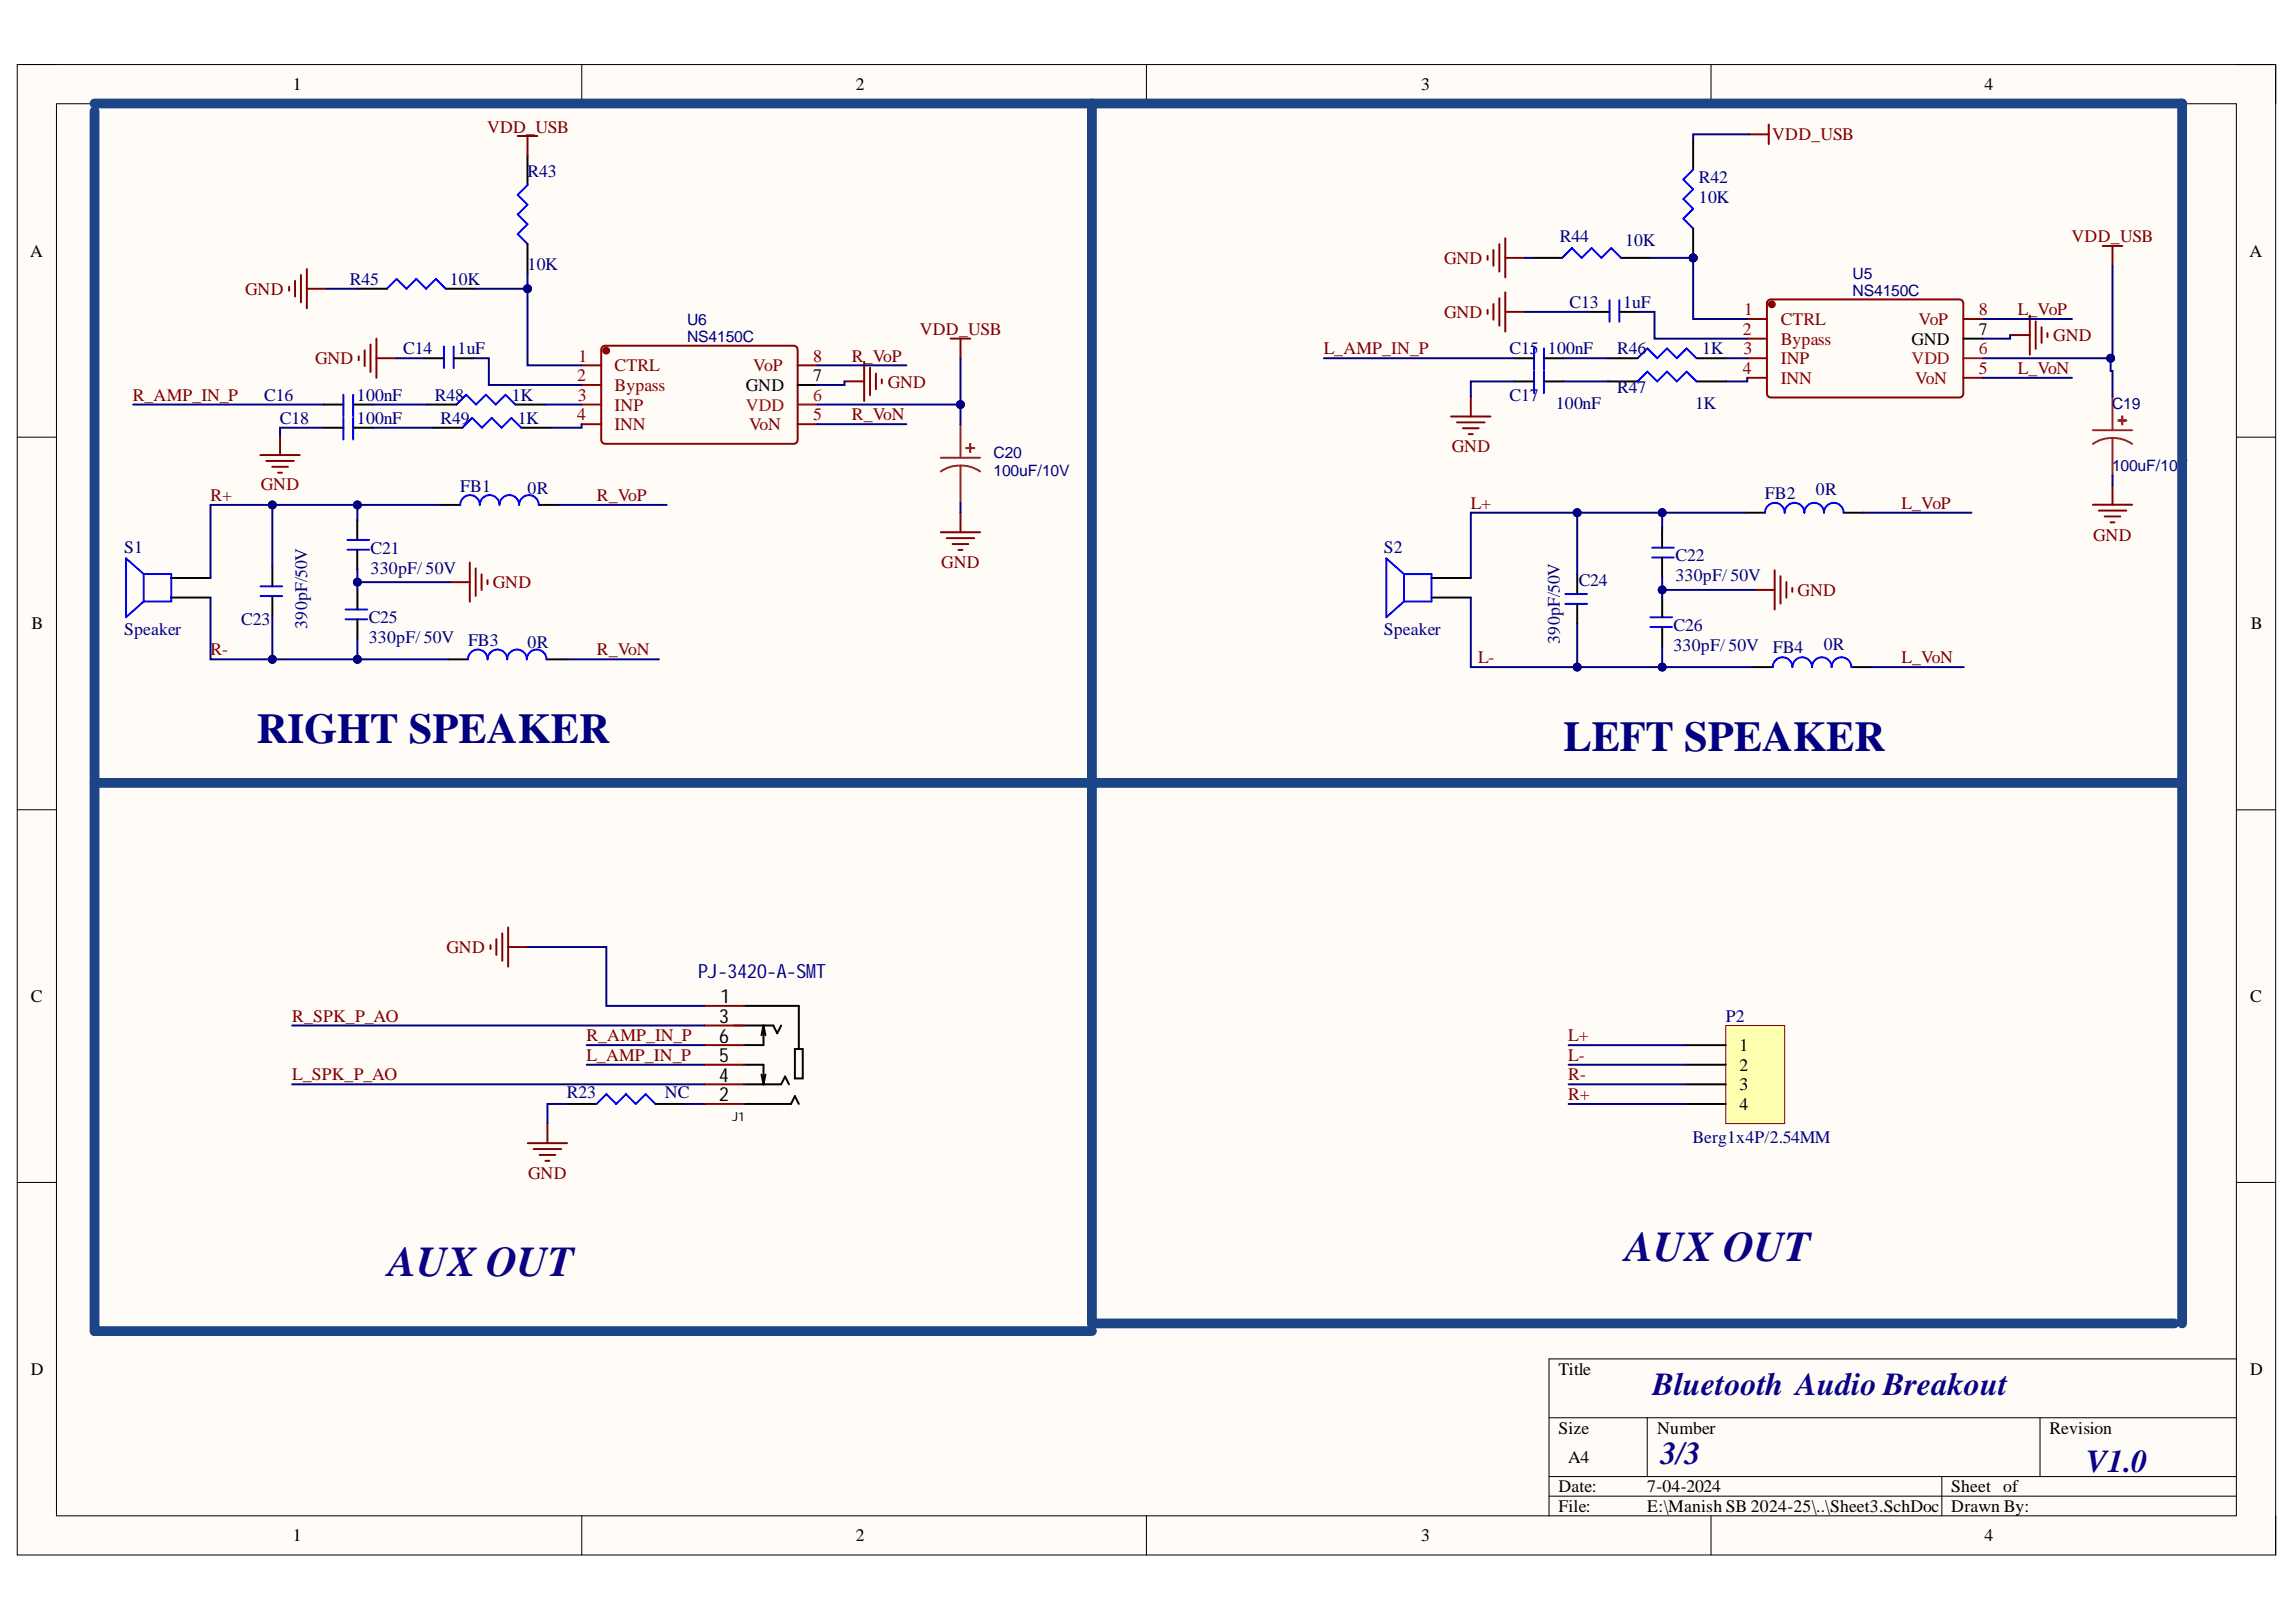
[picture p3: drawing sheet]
<svg xmlns="http://www.w3.org/2000/svg" width="297mm" height="210mm" viewBox="0 0 297 210" stroke-linecap="round" stroke-linejoin="round" font-family="sans-serif">
<defs><g id="words">
<g font-size="5.5" fill="#000080">
<text x="33.2" y="96.1">RIGHT SPEAKER</text>
<text x="202.3" y="97.2">LEFT SPEAKER</text>
</g>
<g font-size="5.5" fill="#0c0087">
<text x="50.2" y="165.1">AUX OUT</text>
<text x="210.2" y="163.1">AUX OUT</text>
</g>
<g font-size="4.1" fill="#0c0087">
<text x="213.8" y="180.5">Bluetooth Audio Breakout</text>
<text x="214.8" y="189.5">3/3</text>
<text x="269.9" y="190.5">V1.0</text>
</g>
<text font-size="2.5" fill="#000080" x="90.3" y="126.6">PJ-3420-A-SMT</text>
<g font-size="2.5">
<text x="93.2" y="129.8">1</text>
<text x="93" y="134.9">6</text>
<text x="93" y="132.4">3</text>
<text x="93" y="137.5">5</text>
<text x="93" y="140">4</text>
<text x="93" y="142.5">2</text>
</g>
<g font-size="2.3">
<text x="37.9" y="11.7">1</text>
<text x="110.7" y="11.7">2</text>
<text x="183.9" y="11.7">3</text>
<text x="256.8" y="11.7">4</text>
<text x="3.9" y="33.3">A</text>
<text x="291" y="33.3">A</text>
<text x="247.3" y="44.6">GND</text>
<text x="256" y="43.3">7</text>
<text x="96.5" y="50.6">GND</text>
<text x="105.2" y="49.3">7</text>
<text x="4.1" y="81.4">B</text>
<text x="291.2" y="81.4">B</text>
<text x="4" y="129.7">C</text>
<text x="291.1" y="129.7">C</text>
<text x="225" y="136">1</text>
<text x="225" y="138.5">2</text>
<text x="225" y="141.1">3</text>
<text x="225" y="143.6">4</text>
<text x="4" y="177.9">D</text>
<text x="201.6" y="177.9">Title</text>
<text x="291.1" y="177.9">D</text>
<text x="201.6" y="185.5">Size</text>
<text x="214.4" y="185.5">Number</text>
<text x="265.1" y="185.5">Revision</text>
<text x="202.9" y="189.3">A4</text>
<text x="201.6" y="193.1">Date:</text>
<text x="201.6" y="195.7">File:</text>
<text x="213.1" y="193.1">7-04-2024</text>
<text x="213.1" y="195.7">E:\Manish SB 2024-25\..\Sheet3.SchDoc</text>
<text x="252.4" y="193.1">Sheet of</text>
<text x="252.4" y="195.7">Drawn By:</text>
<text x="37.9" y="199.5">1</text>
<text x="110.7" y="199.5">2</text>
<text x="183.9" y="199.5">3</text>
<text x="256.8" y="199.5">4</text>
</g>
<g font-size="2.3" fill="#800000">
<text x="63" y="17.2">VDD_USB</text>
<text x="229.3" y="18.2">VDD_USB</text>
<text x="186.8" y="34.1">GND</text>
<text x="268" y="31.3">VDD_USB</text>
<text x="31.7" y="38.2">GND</text>
<text x="186.8" y="41.1">GND</text>
<text x="261.1" y="40.8">L_VoP</text>
<text x="40.8" y="47.1">GND</text>
<text x="110.2" y="46.8">R_VoP</text>
<text x="119" y="43.3">VDD_USB</text>
<text x="171.3" y="45.9">L_AMP_IN_P</text>
<text x="265.6" y="44.2">GND</text>
<text x="17.2" y="51.9">R_AMP_IN_P</text>
<text x="114.8" y="50.2">GND</text>
<text x="261.1" y="48.4">L_VoN</text>
<text x="110.2" y="54.4">R_VoN</text>
<text x="187.8" y="58.5">GND</text>
<text x="27.2" y="64.9">R+</text>
<text x="33.7" y="63.4">GND</text>
<text x="77.2" y="64.9">R_VoP</text>
<text x="190.3" y="65.9">L+</text>
<text x="246" y="65.9">L_VoP</text>
<text x="270.8" y="70">GND</text>
<text x="63.8" y="76.1">GND</text>
<text x="121.8" y="73.5">GND</text>
<text x="232.6" y="77.1">GND</text>
<text x="27.2" y="84.8">R-</text>
<text x="77.2" y="84.8">R_VoN</text>
<text x="191.2" y="85.8">L-</text>
<text x="246" y="85.8">L_VoN</text>
<text x="57.8" y="123.3">GND</text>
<text x="37.8" y="132.2">R_SPK_P_AO</text>
<text x="75.9" y="134.7">R_AMP_IN_P</text>
<text x="75.9" y="137.3">L_AMP_IN_P</text>
<text x="202.9" y="134.7">L+</text>
<text x="202.9" y="137.3">L-</text>
<text x="37.8" y="139.8">L_SPK_P_AO</text>
<text x="202.9" y="139.8">R-</text>
<text x="202.9" y="142.4">R+</text>
<text x="68.3" y="152.6">GND</text>
</g>
<g font-size="2.3" fill="#000080">
<text x="68.2" y="22.9">R43</text>
<text x="219.8" y="23.7">R42</text>
<text x="219.8" y="26.3">10K</text>
<text x="68.2" y="34.9">10K</text>
<text x="201.8" y="31.3">R44</text>
<text x="210.2" y="31.9">10K</text>
<text x="45.2" y="36.9">R45</text>
<text x="58.2" y="36.9">10K</text>
<text x="203.1" y="39.9">C13</text>
<text x="210" y="39.9">1uF</text>
<text x="52.2" y="45.9">C14</text>
<text x="59.2" y="45.9">1uF</text>
<text x="195.3" y="45.9">C15</text>
<text x="200.3" y="45.9">100nF</text>
<text x="209.2" y="45.9">R46</text>
<text x="220.2" y="45.9">1K</text>
<text x="34.2" y="51.9">C16</text>
<text x="46.2" y="51.9">100nF</text>
<text x="56.2" y="51.9">R48</text>
<text x="66.2" y="51.9">1K</text>
<text x="195.3" y="51.9">C17</text>
<text x="201.3" y="52.9">100nF</text>
<text x="209.2" y="50.9">R47</text>
<text x="219.3" y="52.9">1K</text>
<text x="36.2" y="54.9">C18</text>
<text x="46.2" y="54.9">100nF</text>
<text x="57" y="54.9">R49</text>
<text x="67" y="54.9">1K</text>
<text x="59.5" y="63.6">FB1</text>
<text x="68.2" y="63.9">0R</text>
<text x="228.3" y="64.6">FB2</text>
<text x="234.9" y="64.1">0R</text>
<text x="16.1" y="71.6">S1</text>
<text x="48" y="71.6">C21</text>
<text x="179" y="71.6">S2</text>
<text x="48" y="74.3">330pF/ 50V</text>
<text x="204.2" y="75.9">C24</text>
<text x="216.8" y="72.7">C22</text>
<text x="216.8" y="75.2">330pF/ 50V</text>
<text x="16.1" y="82.2">Speaker</text>
<text x="31.2" y="80.8">C23</text>
<text x="39.7" y="81.4" transform="rotate(-90 39.7 81.4)">390pF/50V</text>
<text x="47.7" y="80.7">C25</text>
<text x="47.7" y="83.2">330pF/ 50V</text>
<text x="60.6" y="83.6">FB3</text>
<text x="68.2" y="83.9">0R</text>
<text x="179" y="82.2">Speaker</text>
<text x="201.8" y="83.3" transform="rotate(-90 201.8 83.3)">390pF/50V</text>
<text x="216.5" y="81.7">C26</text>
<text x="216.5" y="84.2">330pF/ 50V</text>
<text x="229.4" y="84.6">FB4</text>
<text x="236" y="84.1">0R</text>
<text x="223.3" y="132.2">P2</text>
<text x="73.3" y="142.1">R23</text>
<text x="86" y="142.1">NC</text>
<text x="219" y="147.9">Berg1x4P/2.54MM</text>
</g>
<g font-size="2.3" fill="#800">
<text x="225.6" y="40.8">1</text>
<text x="256" y="40.8">8</text>
<text x="74.8" y="46.8">1</text>
<text x="105.2" y="46.8">8</text>
<text x="225.5" y="43.3">2</text>
<text x="225.5" y="45.9">3</text>
<text x="230.4" y="42.1">CTRL</text>
<text x="230.4" y="44.6">Bypass</text>
<text x="230.4" y="47.1">INP</text>
<text x="248.2" y="42.1">VoP</text>
<text x="74.7" y="49.3">2</text>
<text x="74.8" y="51.9">3</text>
<text x="79.5" y="48.1">CTRL</text>
<text x="79.5" y="50.6">Bypass</text>
<text x="79.5" y="53.1">INP</text>
<text x="97.4" y="48.1">VoP</text>
<text x="225.5" y="48.4">4</text>
<text x="230.4" y="49.7">INN</text>
<text x="247.8" y="49.7">VoN</text>
<text x="256" y="48.4">5</text>
<text x="74.7" y="54.4">4</text>
<text x="79.5" y="55.7">INN</text>
<text x="96.9" y="55.7">VoN</text>
<text x="105.2" y="54.4">5</text>
</g>
<g font-size="2.3" fill="#f00">
<text x="247.3" y="47.1">VDD</text>
<text x="256" y="45.9">6</text>
<text x="96.5" y="53.1">VDD</text>
<text x="105.2" y="51.9">6</text>
</g>
<g font-size="2" fill="#000080">
<text x="239.7" y="36.1">U5</text>
<text x="239.7" y="38.3">NS4150C</text>
<text x="88.9" y="42.1">U6</text>
<text x="88.9" y="44.3">NS4150C</text>
<text x="273.2" y="53">C19</text>
<text x="128.5" y="59.3">C20</text>
<text x="128.5" y="61.6">100uF/10V</text>
<text x="273.2" y="60.9">100uF/10V</text>
</g>
<text font-size="1.6" x="94.7" y="145.1">J1</text>
</g></defs>
<path d="M2.2 8.4h292.2v192.8h-292.2z" fill-rule="evenodd" fill="#fffcf8"/>
<path d="M2.2 8.4h292.2v192.8h-292.2z" fill="none" stroke="#000" stroke-width=".13"/>
<path d="M7.3 13.4h282v182.8h-282z" fill-rule="evenodd" fill="#fffcf8"/>
<g fill="none" stroke="#000" stroke-width=".13">
<path d="M2.2 8.3h5.1M7.3 13.4h282v182.8h-282zM75.3 8.3v5.1M148.3 8.3v5.1M221.4 8.4v5M289.3 8.4h5.1v5M2.2 56.6h5.1M289.3 56.6h5.1M2.2 104.8h5.1M289.3 104.8h5.1M2.2 153h5.1M289.3 153h5.1"/>
<path d="M289.3 175.9h-88.9v20.3M75.3 196.2v5M148.3 196.2v5M200.4 183.5h88.9M200.4 191.1h88.9M200.4 193.6h88.9M213.1 183.5v7.6M221.4 196.2v5M251.2 191.1v5.1M263.9 183.5v7.6M294.4 196.2v5"/>
</g>
<path d="M77.9 45l.1-.2 .3-.1h24.4l.2 .1 .2 .2 .1 .2v11.7l-.1 .3-.2 .2h-.2h-24.4h-.3l-.1-.2-.1-.3v-11.7z" fill="none" stroke="#800" stroke-width=".25"/>
<circle cx="78.4" cy="45.4" r=".38" fill="#800"/>
<g fill="none" stroke="#800" stroke-width=".25">
<path d="M228.8 38.8l.3-.1h24.4l.2 .1 .2 .2 .1 .3v11.6l-.1 .3-.2 .2h-.2h-24.4h-.3l-.1-.2-.1-.3v-11.6l.1-.3zM75.2 47.3h2.6M75.2 49.8h2.6M75.2 52.4h2.6M75.2 54.9h2.6M103.2 47.3h2.5M103.2 54.9h2.5"/>
<circle cx="78.4" cy="45.4" r=".38"/>
</g>
<path d="M103.2 52.4h2.5" fill="none" stroke="#f00" stroke-width=".25"/>
<g fill="none" stroke="#000" stroke-width=".25">
<path d="M68.2 20.1v3.8M68.2 31.6v3.8M41.9 52.4h2.5M41.9 55.4h2.5M45.7 52.4h2.5M45.7 55.4h2.5M54.9 46.4h2.5M58.7 46.4h2.5M103.2 49.8h2.5M22.2 77.3h5M22.2 74.8h5M35.2 73.3v2.6"/>
<path d="M35.2 77.1v2.6M46.2 67.3v2.6M46.2 71.1v2.6M46.2 76.3v2.6M57 65.3h2.5M69.7 65.3h2.5M46.2 80.1v2.6M58 85.3h2.5M70.7 85.3h2.5"/>
</g>
<g fill="none" stroke="#00f" stroke-width=".25">
<path d="M68.2 23.9l-1.2 1.3 1.2 1.3-1.2 1.3 1.2 1.2-1.2 1.3 1.2 1.3M44.4 51.1v2.8M44.4 54.1v2.8M45.7 51.1v2.8M45.7 54.1v2.8M57.4 44.8v2.8M58.7 44.8v2.8M18.6 74.3l-2.3-2v7.6l2.3-2.1M18.6 74.3v3.5M18.6 74.3h3.6v3.5h-3.6M33.7 77.1h2.8M33.7 75.9h2.8"/>
<path d="M44.7 78.9h2.8M44.9 69.9h2.8M44.9 71.1h2.8M59.5 65.3a1.27 1.27 0 0 1 1.3-1.2 1.27 1.27 0 0 1 1.3 1.2 1.27 1.27 0 0 1 1.3-1.2 1.27 1.27 0 0 1 1.2 1.2 1.27 1.27 0 0 1 1.3-1.2 1.27 1.27 0 0 1 1.3 1.2 1.27 1.27 0 0 1 1.2-1.2 1.27 1.27 0 0 1 1.3 1.2M44.7 80.1h2.8M60.5 85.3a1.27 1.27 0 0 1 1.3-1.2 1.27 1.27 0 0 1 1.3 1.2 1.27 1.27 0 0 1 1.3-1.2 1.27 1.27 0 0 1 1.2 1.2 1.27 1.27 0 0 1 1.3-1.2 1.27 1.27 0 0 1 1.3 1.2 1.27 1.27 0 0 1 1.2-1.2 1.27 1.27 0 0 1 1.3 1.2"/>
</g>
<g fill="none" stroke="#800000" stroke-width=".25">
<path d="M67 17.6h2.5M68.2 17.6v2.5M46.4 46.1v.5M47.2 45.3v2.1M47.9 44.6v3.5M48.7 43.8v5.1M48.7 46.4h2.5M109.3 49.4h2.5M111.8 46.8v5.1M112.6 47.6v3.5M113.3 48.3v2.1M114.1 49.1v.5"/>
<path d="M58.2 75.3h2.6M60.8 72.8v5.1M61.5 73.6v3.5M62.3 74.3v2.1M63.1 75.1v.5"/>
</g>
<circle cx="229.2" cy="39.4" r=".38" fill="#800"/>
<g fill="none" stroke="#800" stroke-width=".25">
<path d="M226 41.3h2.6M226 43.8h2.6M226 46.4h2.6M226 48.9h2.6M254 41.3h2.5M254 48.9h2.5"/>
<circle cx="229.2" cy="39.4" r=".38"/>
</g>
<path d="M254 46.4h2.5" fill="none" stroke="#f00" stroke-width=".25"/>
<g fill="none" stroke="#000" stroke-width=".25">
<path d="M195.9 46.4h2.6M195.9 49.4h2.6M199.7 46.4h2.6M199.7 49.4h2.6M205.7 40.4h2.5M209.5 40.4h2.5M254 43.8h2.5M185.2 77.3h5.1M185.2 74.8h5.1M204 74.3v2.6M204 78.1v2.6M215 68.3v2.6"/>
<path d="M215 72.1v2.6M215 77.3v2.6M225.8 66.4h2.6M238.5 66.4h2.6M215 81.1v2.6M226.8 86.3h2.5M239.5 86.3h2.6"/>
</g>
<g fill="none" stroke="#00f" stroke-width=".25">
<path d="M208.2 38.8v2.8M209.5 38.8v2.8M198.5 45.1v2.8M198.5 48.1v2.8M199.7 45.1v2.8M199.7 48.1v2.8M181.6 74.3l-2.2-2v7.6l2.2-2.1M181.6 74.3v3.5M181.6 74.3h3.6v3.5h-3.6M202.5 78.1h2.8M202.5 76.9h2.8M213.5 79.9h2.8"/>
<path d="M213.8 70.9h2.8M213.8 72.1h2.8M228.4 66.4a1.27 1.27 0 0 1 1.2-1.3 1.27 1.27 0 0 1 1.3 1.3 1.27 1.27 0 0 1 1.3-1.3 1.27 1.27 0 0 1 1.2 1.3 1.27 1.27 0 0 1 1.3-1.3 1.27 1.27 0 0 1 1.3 1.3 1.27 1.27 0 0 1 1.2-1.3 1.27 1.27 0 0 1 1.3 1.3M213.5 81.1h2.8M229.3 86.3a1.27 1.27 0 0 1 1.3-1.2 1.27 1.27 0 0 1 1.3 1.2 1.27 1.27 0 0 1 1.3-1.2 1.27 1.27 0 0 1 1.2 1.2 1.27 1.27 0 0 1 1.3-1.2 1.27 1.27 0 0 1 1.3 1.2 1.27 1.27 0 0 1 1.2-1.2 1.27 1.27 0 0 1 1.3 1.2"/>
</g>
<path d="M193.2 39.3v2.1M194 38.6v3.5M194.7 37.8v5.1M192.5 40.1v.5M194.7 40.4h2.6M227.1 76.3h2.5M229.6 73.8v5.1M230.3 74.6v3.5M231.1 75.3v2.1M231.9 76.1v.5" fill="none" stroke="#800000" stroke-width=".25"/>
<circle cx="219" cy="33.4" r=".51" fill="#000080"/>
<circle cx="219" cy="33.4" r=".51" fill="none" stroke="#000080" stroke-width=".13"/>
<path d="M219 24.5l-1.2 1.3 1.2 1.2-1.2 1.3 1.2 1.3" fill="none" stroke="#00f" stroke-width=".25"/>
<path d="M219 18.1v3.8M219 29.6v3.8" fill="none" stroke="#000" stroke-width=".25"/>
<circle cx="219" cy="33.4" r=".51" fill="#000080"/>
<circle cx="219" cy="33.4" r=".51" fill="none" stroke="#000080" stroke-width=".13"/>
<path d="M50 37.4l1.3-1.3 1.3 1.3 1.3-1.3 1.2 1.3 1.3-1.3 1.3 1.3M202.1 33.4l1.3-1.3 1.2 1.3 1.3-1.3 1.3 1.3 1.2-1.3 1.3 1.3M219 21.9l-1.2 1.3 1.2 1.3M59.1 52.4l1.2-1.3 1.3 1.3 1.3-1.3 1.2 1.3 1.3-1.3 1.3 1.3M59.8 55.4l1.3-1.3 1.2 1.3 1.3-1.3 1.3 1.3 1.3-1.3 1.2 1.3M211.9 49.4l1.2-1.3 1.3 1.3 1.3-1.3 1.2 1.3 1.3-1.3 1.3 1.3M211.9 46.4l1.2-1.3 1.3 1.3 1.3-1.3 1.2 1.3 1.3-1.3 1.3 1.3" fill="none" stroke="#00f" stroke-width=".25"/>
<g fill="none" stroke="#800000" stroke-width=".25">
<path d="M226.3 17.4h2.5M228.8 16.1v2.6M37.4 37.1v.5M38.2 36.3v2.1M38.9 35.6v3.5M39.7 34.8v5.1M39.7 37.4h2.5M192.5 33.1v.5M193.2 32.4v2M194 31.6v3.5M194.7 30.8v5.1M194.7 33.4h2.6"/>
<path d="M272 31.8h2.6M273.3 31.8v2.6M260.1 43.4h2.5M262.6 40.8v5.1M263.4 41.6v3.5M264.1 42.3v2.1M264.9 43.1v.5M121.7 68.9h5.1M122.5 69.6h3.5M123.2 70.4h2.1M124 71.2h.5M124.3 66.3v2.6"/>
</g>
<path d="M46.2 37.4h3.8M57.7 37.4h3.8M198.3 33.4h3.8M209.7 33.4h3.8M55.2 52.4h3.9M56 55.4h3.8M66.7 52.4h3.8M67.4 55.4h3.8M208 49.4h3.9M208 46.4h3.9M219.5 49.4h3.8M219.5 46.4h3.8" fill="none" stroke="#000" stroke-width=".25"/>
<path d="M125.5 57.5v1z" fill-rule="evenodd" fill="#8d2323"/>
<path d="M125.5 57.5v1z" fill="none" stroke="#8d2323" stroke-width=".25"/>
<path d="M125 58h1z" fill-rule="evenodd" fill="#8d2323"/>
<path d="M121.7 59.2h5.1M124.3 54.9v4.3M125 58h1zM124.3 60.3a4.2 4.2 0 0 1 2.5 .7M124.3 60.3a4.1 4.1 0 0 0-2.6 .7M124.3 60.3v4.8" fill="none" stroke="#8d2323" stroke-width=".25"/>
<path d="M270.8 65.3h5M271.5 66.1h3.6M272.3 66.8h2M273 67.6h.6M273.3 62.8v2.5" fill="none" stroke="#800000" stroke-width=".25"/>
<path d="M274.5 53.9l.1 1z" fill-rule="evenodd" fill="#8d2323"/>
<path d="M274.5 53.9l.1 1z" fill="none" stroke="#8d2323" stroke-width=".25"/>
<path d="M274.1 54.4h1z" fill-rule="evenodd" fill="#8d2323"/>
<path d="M270.8 55.7h5M273.3 56.7a4.1 4.1 0 0 1 2.5 .7M273.3 56.7a4.1 4.1 0 0 0-2.5 .7M273.3 51.4v4.3M273.3 56.7v4.8M274.1 54.4h1z" fill="none" stroke="#8d2323" stroke-width=".25"/>
<path d="M12.2 14.4v157.9h129.1M12.2 13.4h270.1v157.9M141.3 13.4v157.9h140M12.2 101.3h270.1" fill="none" stroke="#1c4587" stroke-width="1.3"/>
<path d="M33.7 58.9h5.1M34.5 59.7h3.5M36.2 56.4v2.5M123 43.8h2.5M124.3 43.8v2.6M187.7 53.9h5.1M188.5 54.7h3.6M189.3 55.4h2M190 56.2h.5M190.3 51.4v2.5M35.2 60.4h2M36 61.2h.5" fill="none" stroke="#800000" stroke-width=".25"/>
<path d="M223.3 132.7h7.6v12.7h-7.6z" fill-rule="evenodd" fill="#ffffb0"/>
<path d="M223.3 132.7h7.6v12.7h-7.6z" fill="none" stroke="#800000" stroke-width=".13"/>
<g fill="none" stroke="#000" stroke-width=".25">
<path d="M95 132.7h5l.5 1 .6-1M96.2 137.8h2.6v2.5M96.2 130.2h7.1v5.6M98.5 139.1l.3 1.2M98.8 132.7v2.5h-2.6M98.8 132.7l.2 1.3M98.8 132.7l-.3 1.3M99 139.1l-.2 1.2M102.8 135.8h1.1v3.8h-1.1zM218.2 135.3h5.1M218.2 137.8h5.1M73.4 142.9h3.8"/>
<path d="M84.8 142.9h3.8M96.2 140.3h4.9l.5-1 .5 1M96.2 142.9h6.1l.5-1.1 .5 1.1M218.2 140.3h5.1M218.2 142.9h5.1"/>
</g>
<path d="M63.5 122.3v.5M64.2 121.5v2.1M65 120.8v3.5M65.7 120v5.1M65.7 122.6h2.6M68.3 147.9h5.1M69 148.7h3.6M69.8 149.5h2M70.6 150.2h.5M70.8 145.4v2.5" fill="none" stroke="#800000" stroke-width=".25"/>
<path d="M91.2 130.2h5M91.2 135.2h5M91.2 132.7h5M91.2 137.8h5M91.2 140.3h5M91.2 142.9h5" fill="none" stroke="#800" stroke-width=".25"/>
<path d="M77.2 142.9l1.2-1.3 1.3 1.3 1.3-1.3 1.3 1.3 1.2-1.3 1.3 1.3" fill="none" stroke="#00f" stroke-width=".25"/>
<path d="M46.2 75.3h12" fill="none" stroke="#000080" stroke-width=".25"/>
<circle cx="46.2" cy="75.3" r=".51" fill="#000080"/>
<circle cx="46.2" cy="75.3" r=".51" fill="none" stroke="#000080" stroke-width=".13"/>
<path d="M46.2 85.3h11.8" fill="none" stroke="#000080" stroke-width=".25"/>
<circle cx="46.2" cy="85.3" r=".51" fill="#000080"/>
<circle cx="46.2" cy="85.3" r=".51" fill="none" stroke="#000080" stroke-width=".13"/>
<path d="M105.7 47.3h11.6M105.7 54.9h11.6M35.2 79.7v5.6M72.2 65.3h14M73.2 85.3h12" fill="none" stroke="#000080" stroke-width=".25"/>
<circle cx="35.2" cy="85.3" r=".51" fill="#000080"/>
<circle cx="35.2" cy="85.3" r=".51" fill="none" stroke="#000080" stroke-width=".13"/>
<path d="M35.2 65.3v8" fill="none" stroke="#000080" stroke-width=".25"/>
<circle cx="35.2" cy="65.3" r=".51" fill="#000080"/>
<circle cx="35.2" cy="65.3" r=".51" fill="none" stroke="#000080" stroke-width=".13"/>
<path d="M46.2 65.3h10.8" fill="none" stroke="#000080" stroke-width=".25"/>
<circle cx="46.2" cy="65.3" r=".51" fill="#000080"/>
<circle cx="46.2" cy="65.3" r=".51" fill="none" stroke="#000080" stroke-width=".13"/>
<path d="M17.2 52.4h24.7M51.2 46.4h3.7M61.2 46.4h2v3.4h12M109.3 49.4v.4h-3.6M215 76.3h12.1" fill="none" stroke="#000080" stroke-width=".25"/>
<circle cx="215" cy="76.3" r=".51" fill="#000080"/>
<circle cx="215" cy="76.3" r=".51" fill="none" stroke="#000080" stroke-width=".13"/>
<path d="M215 86.3h11.8" fill="none" stroke="#000080" stroke-width=".25"/>
<circle cx="215" cy="86.3" r=".51" fill="#000080"/>
<circle cx="215" cy="86.3" r=".51" fill="none" stroke="#000080" stroke-width=".13"/>
<path d="M256.5 41.3h11.6M256.5 48.9h11.6M241.1 66.4h14M204 80.7v5.6M242.1 86.3h12" fill="none" stroke="#000080" stroke-width=".25"/>
<circle cx="204" cy="86.3" r=".51" fill="#000080"/>
<circle cx="204" cy="86.3" r=".51" fill="none" stroke="#000080" stroke-width=".13"/>
<path d="M204 66.4v7.9" fill="none" stroke="#000080" stroke-width=".25"/>
<circle cx="204" cy="66.3" r=".51" fill="#000080"/>
<circle cx="204" cy="66.3" r=".51" fill="none" stroke="#000080" stroke-width=".13"/>
<path d="M215 66.4h10.8" fill="none" stroke="#000080" stroke-width=".25"/>
<circle cx="215" cy="66.3" r=".51" fill="#000080"/>
<circle cx="215" cy="66.3" r=".51" fill="none" stroke="#000080" stroke-width=".13"/>
<path d="M219 33.4v7.9h7M171.3 46.4h24.6M197.3 40.4h8.4M212 40.4h2v3.4h12" fill="none" stroke="#000080" stroke-width=".25"/>
<circle cx="219" cy="33.4" r=".51" fill="#000080"/>
<circle cx="219" cy="33.4" r=".51" fill="none" stroke="#000080" stroke-width=".13"/>
<path d="M273.3 34.4v12h-.2M260.1 43.4v.4h-3.6" fill="none" stroke="#000080" stroke-width=".25"/>
<circle cx="273.1" cy="46.4" r=".51" fill="#000080"/>
<circle cx="273.1" cy="46.4" r=".51" fill="none" stroke="#000080" stroke-width=".13"/>
<path d="M42.2 37.4h4M61.5 37.4h6.7" fill="none" stroke="#000080" stroke-width=".25"/>
<circle cx="68.2" cy="37.4" r=".51" fill="#000080"/>
<circle cx="68.2" cy="37.4" r=".51" fill="none" stroke="#000080" stroke-width=".13"/>
<path d="M213.5 33.4h5.5" fill="none" stroke="#000080" stroke-width=".25"/>
<circle cx="219" cy="33.4" r=".51" fill="#000080"/>
<circle cx="219" cy="33.4" r=".51" fill="none" stroke="#000080" stroke-width=".13"/>
<path d="M197.3 33.4h1M48.2 55.4h7.8M48.2 52.4h7M70.5 52.4h4.7M75.2 54.9v.5h-4M202.3 46.4h5.7M202.3 49.4h5.7M223.3 46.4h2.7M226 48.9v.5h-2.7M256.5 46.4h16.6v1.6h.2v3.4M124.3 65.1v1.2M273.3 61.5v1.3" fill="none" stroke="#000080" stroke-width=".25"/>
<circle cx="273.1" cy="46.4" r=".51" fill="#000080"/>
<circle cx="273.1" cy="46.4" r=".51" fill="none" stroke="#000080" stroke-width=".13"/>
<path d="M215 74.7v2.6" fill="none" stroke="#000080" stroke-width=".25"/>
<circle cx="215" cy="76.3" r=".51" fill="#000080"/>
<circle cx="215" cy="76.3" r=".51" fill="none" stroke="#000080" stroke-width=".13"/>
<path d="M215 68.3v-1.9h-24.7v8.4" fill="none" stroke="#000080" stroke-width=".25"/>
<circle cx="204" cy="66.3" r=".51" fill="#000080"/>
<circle cx="204" cy="66.3" r=".51" fill="none" stroke="#000080" stroke-width=".13"/>
<circle cx="215" cy="66.3" r=".51" fill="#000080"/>
<circle cx="215" cy="66.3" r=".51" fill="none" stroke="#000080" stroke-width=".13"/>
<path d="M68.2 35.4v11.9h7" fill="none" stroke="#000080" stroke-width=".25"/>
<circle cx="68.2" cy="37.4" r=".51" fill="#000080"/>
<circle cx="68.2" cy="37.4" r=".51" fill="none" stroke="#000080" stroke-width=".13"/>
<path d="M190.3 77.3v9h24.7v-2.6" fill="none" stroke="#000080" stroke-width=".25"/>
<circle cx="204" cy="86.3" r=".51" fill="#000080"/>
<circle cx="204" cy="86.3" r=".51" fill="none" stroke="#000080" stroke-width=".13"/>
<circle cx="215" cy="86.3" r=".51" fill="#000080"/>
<circle cx="215" cy="86.3" r=".51" fill="none" stroke="#000080" stroke-width=".13"/>
<path d="M46.2 73.7v2.6" fill="none" stroke="#000080" stroke-width=".25"/>
<circle cx="46.2" cy="75.3" r=".51" fill="#000080"/>
<circle cx="46.2" cy="75.3" r=".51" fill="none" stroke="#000080" stroke-width=".13"/>
<path d="M226.3 17.4h-7.3v.7M41.9 55.4h-5.7v1M195.9 49.4h-5.6v2M46.2 67.3v-2h-19v9.5M202.9 135.3h15.3M202.9 137.8h15.3M202.9 140.3h15.3M202.9 142.9h15.3" fill="none" stroke="#000080" stroke-width=".25"/>
<circle cx="35.2" cy="65.3" r=".51" fill="#000080"/>
<circle cx="35.2" cy="65.3" r=".51" fill="none" stroke="#000080" stroke-width=".13"/>
<circle cx="46.2" cy="65.3" r=".51" fill="#000080"/>
<circle cx="46.2" cy="65.3" r=".51" fill="none" stroke="#000080" stroke-width=".13"/>
<path d="M27.2 77.3v8h19v-2.6" fill="none" stroke="#000080" stroke-width=".25"/>
<circle cx="35.2" cy="85.3" r=".51" fill="#000080"/>
<circle cx="35.2" cy="85.3" r=".51" fill="none" stroke="#000080" stroke-width=".13"/>
<circle cx="46.2" cy="85.3" r=".51" fill="#000080"/>
<circle cx="46.2" cy="85.3" r=".51" fill="none" stroke="#000080" stroke-width=".13"/>
<path d="M124.3 52.4v2.5" fill="none" stroke="#000080" stroke-width=".25"/>
<circle cx="124.3" cy="52.4" r=".51" fill="#000080"/>
<circle cx="124.3" cy="52.4" r=".51" fill="none" stroke="#000080" stroke-width=".13"/>
<path d="M124.3 46.4v6h-18.6M37.8 132.7h53.4M68.3 122.6h10.1v7.6h12.8M73.4 142.9h-2.6v2.5M88.6 142.9h2.6" fill="none" stroke="#000080" stroke-width=".25"/>
<circle cx="124.3" cy="52.4" r=".51" fill="#000080"/>
<circle cx="124.3" cy="52.4" r=".51" fill="none" stroke="#000080" stroke-width=".13"/>
<path d="M75.9 135.2h15.3M75.9 137.8h15.3M37.8 140.3h53.4" fill="none" stroke="#000080" stroke-width=".25"/>
<use href="#words"/>
</svg>
